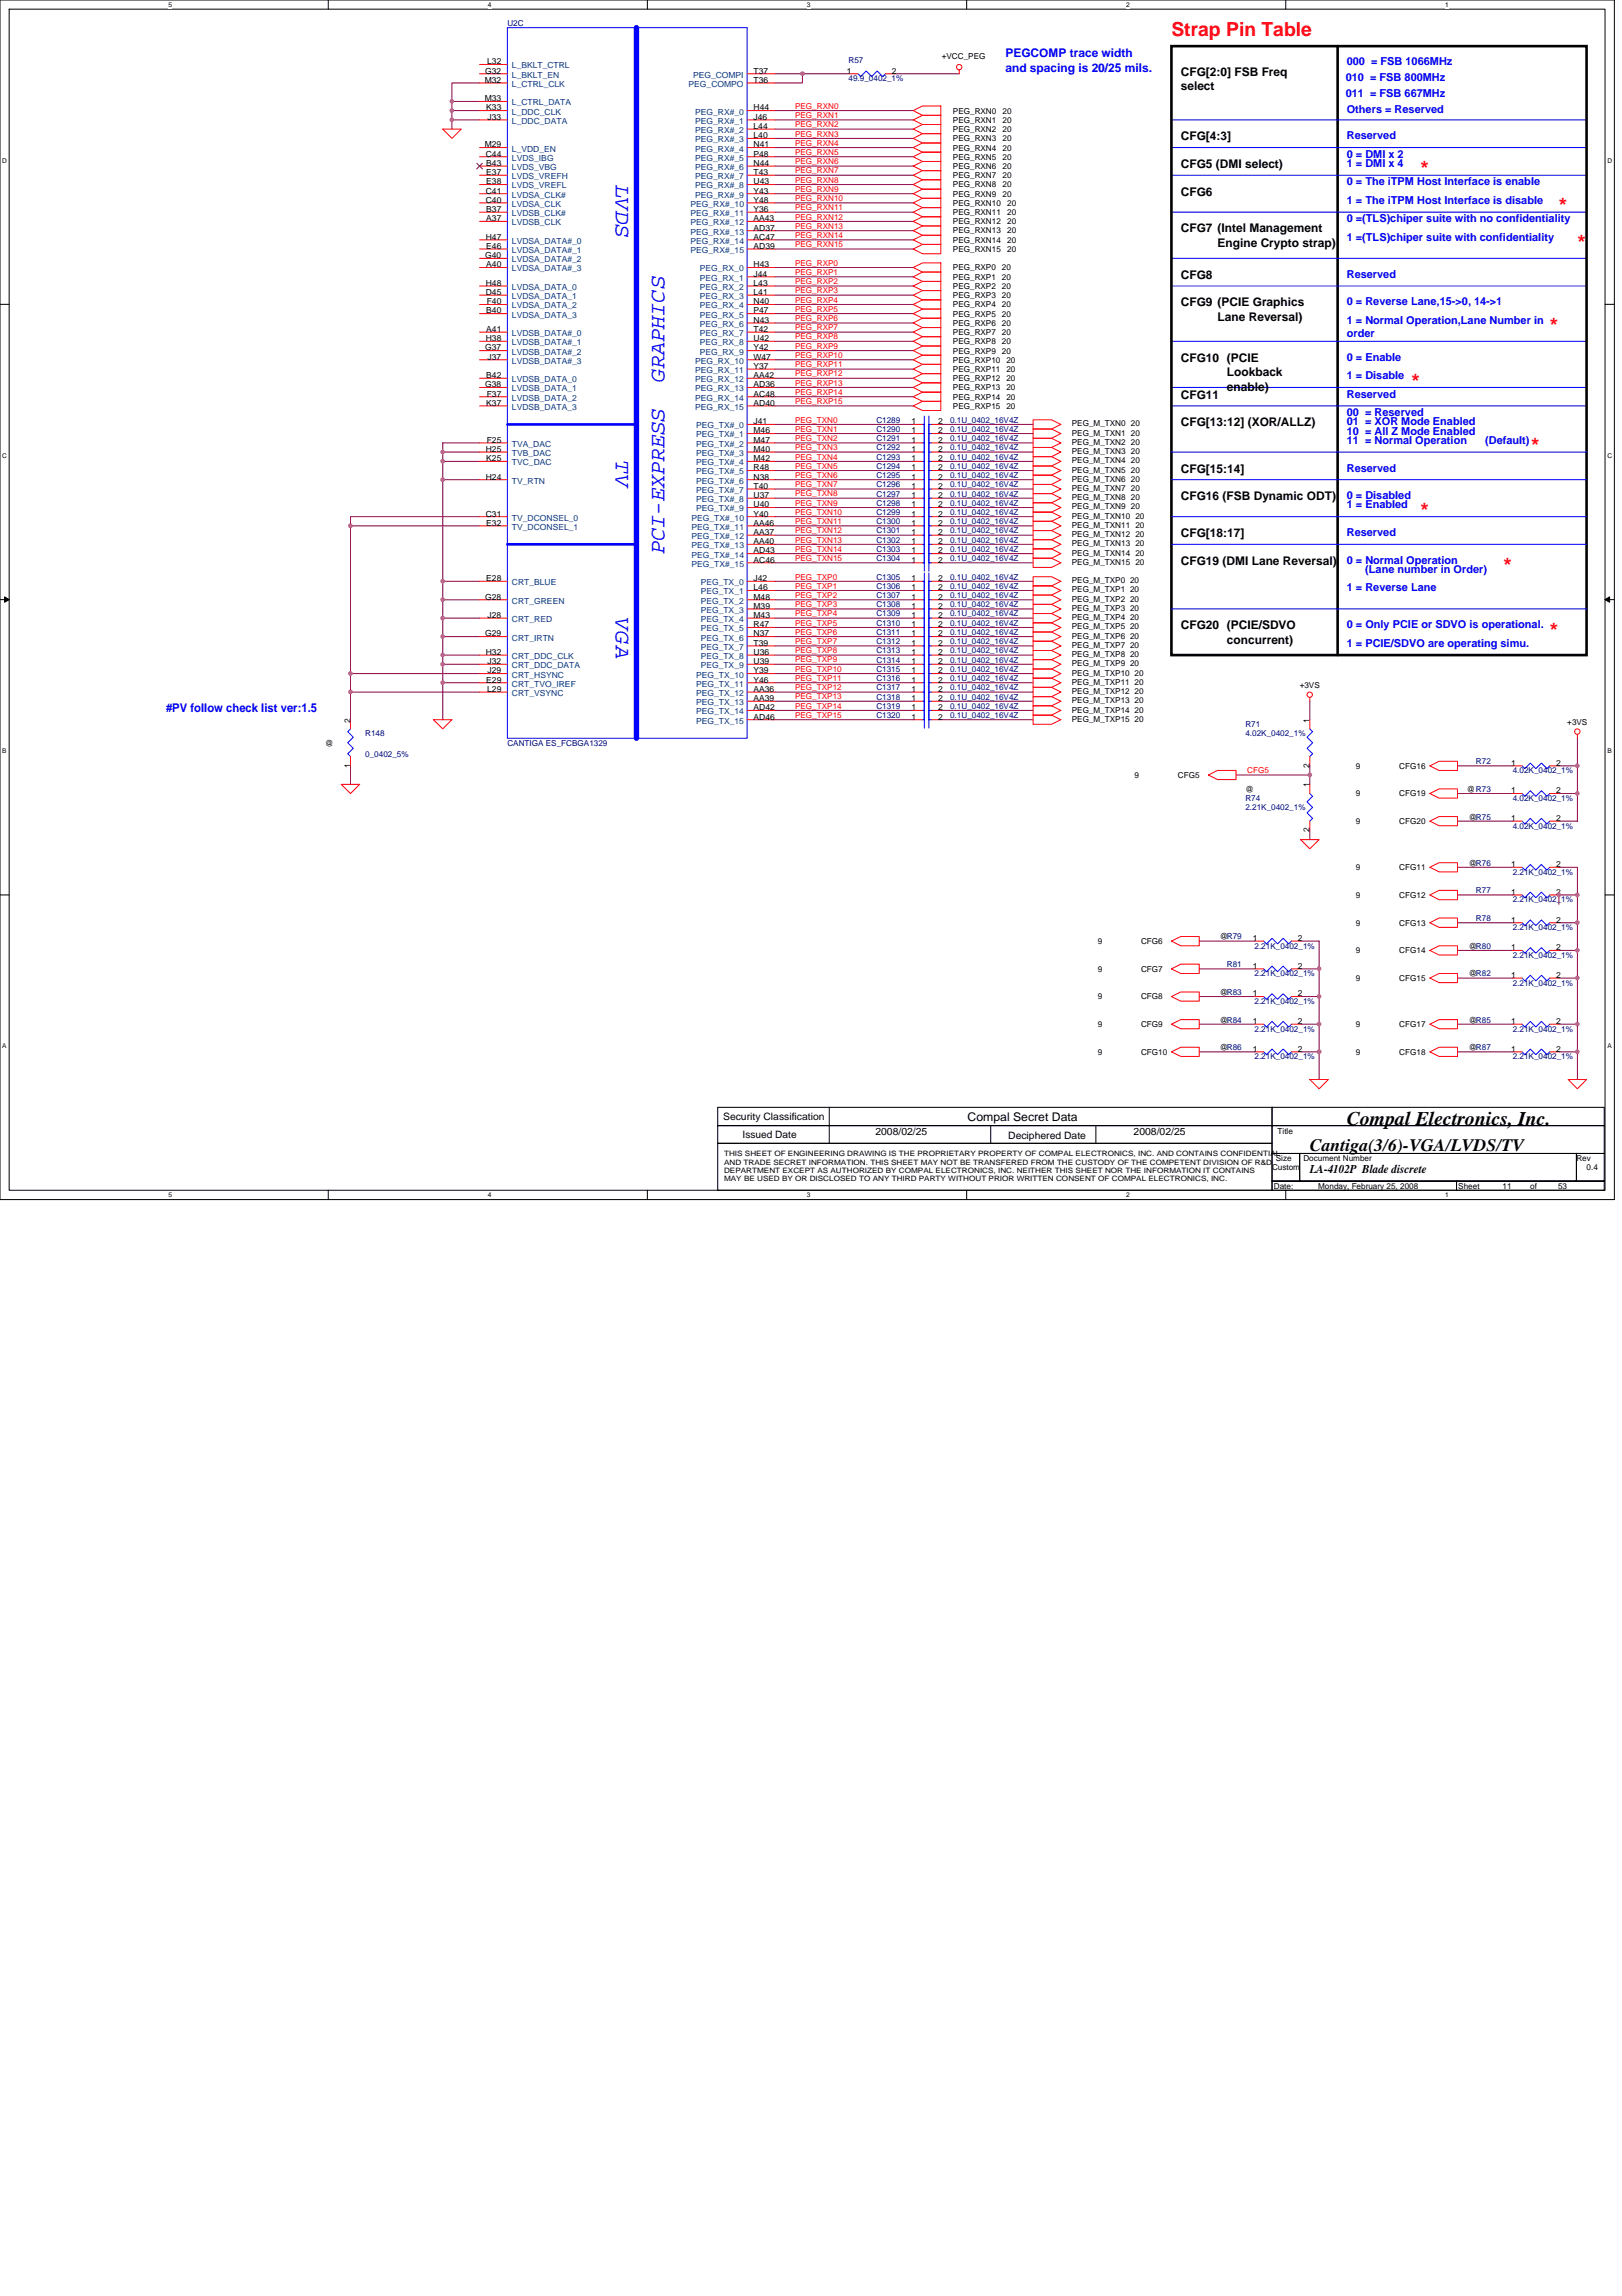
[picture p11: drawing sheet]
<svg xmlns="http://www.w3.org/2000/svg" width="210mm" height="297mm" viewBox="0 0 210 297" stroke-linecap="round" stroke-linejoin="round" font-family="sans-serif">
<defs><g id="words">
<g font-size="2.9" fill="#00f">
<text x="79.7" y="23.9" transform="rotate(90 79.7 23.9)">LVDS</text>
<text x="86" y="49.4" transform="rotate(-90 86 49.4)">GRAPHICS</text>
<text x="79.7" y="59.7" transform="rotate(90 79.7 59.7)">TV</text>
<text x="86" y="71.7" transform="rotate(-90 86 71.7)">PCI-EXPRESS</text>
<text x="79.7" y="80" transform="rotate(90 79.7 80)">VGA</text>
</g>
<g font-size="2.7" fill="#f00">
<text x="183.8" y="22.8">*</text>
<text x="201.7" y="27.6">*</text>
<text x="204.1" y="32.4">*</text>
<text x="200.6" y="43.1">*</text>
<text x="182.6" y="50.3">*</text>
<text x="198.2" y="58.6">*</text>
<text x="183.8" y="67">*</text>
<text x="194.6" y="74.2">*</text>
<text x="200.6" y="82.5">*</text>
</g>
<text font-size="2.5" fill="#f00" x="151.6" y="4.7">Strap Pin Table</text>
<text font-size="2.5" x="174.3" y="145.5">Compal Electronics, Inc.</text>
<text font-size="2.3" x="169.5" y="148.9">Cantiga(3/6)-VGA/LVDS/TV</text>
<g font-size="1.5" fill="#00f">
<text x="130.1" y="7.4">PEGCOMP trace width</text>
<text x="130.1" y="9.3">and spacing is 20/25 mils.</text>
<text x="21.5" y="92.2">#PV follow check list ver:1.5</text>
</g>
<g font-size="1.5">
<text x="152.8" y="9.8">CFG[2:0] FSB Freq</text>
<text x="152.8" y="11.6">select</text>
<text x="152.8" y="18.1">CFG[4:3]</text>
<text x="152.8" y="21.7">CFG5 (DMI select)</text>
<text x="152.8" y="25.3">CFG6</text>
<text x="152.8" y="30.1">CFG7 (Intel Management</text>
<text x="157.6" y="31.9">Engine Crypto strap)</text>
<text x="152.8" y="39.6">CFG9 (PCIE Graphics</text>
<text x="152.8" y="36">CFG8</text>
<text x="157.6" y="41.5">Lane Reversal)</text>
<text x="152.8" y="46.8">CFG10 (PCIE</text>
<text x="152.8" y="51.6">CFG11</text>
<text x="158.8" y="48.7">Lookback</text>
<text x="158.8" y="50.5">enable)</text>
<text x="152.8" y="55.2">CFG[13:12] (XOR/ALLZ)</text>
<text x="152.8" y="61.1">CFG[15:14]</text>
<text x="152.8" y="64.7">CFG16 (FSB Dynamic ODT)</text>
<text x="152.8" y="69.5">CFG[18:17]</text>
<text x="152.8" y="73.1">CFG19 (DMI Lane Reversal)</text>
<text x="152.8" y="81.4">CFG20 (PCIE/SDVO</text>
<text x="158.8" y="83.3">concurrent)</text>
<text x="125.2" y="145">Compal Secret Data</text>
<text x="169.5" y="151.8">LA-4102P Blade discrete</text>
</g>
<g font-size="1.4" fill="#00f">
<text x="174.2" y="10.5">010 = FSB 800MHz</text>
<text x="174.3" y="8.5">000 = FSB 1066MHz</text>
<text x="174.2" y="12.5">011 = FSB 667MHz</text>
<text x="174.3" y="14.6">Others = Reserved</text>
<text x="174.3" y="18">Reserved</text>
<text x="174.3" y="24">0 = The iTPM Host Interface is enable</text>
<text x="174.3" y="20.4">0 = DMI x 2</text>
<text x="174.3" y="21.6">1 = DMI x 4</text>
<text x="174.3" y="26.4">1 = The iTPM Host Interface is disable</text>
<text x="174.3" y="28.8">0 =(TLS)chiper suite with no confidentiality</text>
<text x="174.3" y="35.9">Reserved</text>
<text x="174.3" y="31.2">1 =(TLS)chiper suite with confidentiality</text>
<text x="174.3" y="39.5">0 = Reverse Lane,15-&gt;0, 14-&gt;1</text>
<text x="174.3" y="41.9">1 = Normal Operation,Lane Number in</text>
<text x="174.3" y="46.7">0 = Enable</text>
<text x="174.3" y="43.6">order</text>
<text x="174.3" y="49.1">1 = Disable</text>
<text x="174.3" y="51.4">Reserved</text>
<text x="174.3" y="53.8">00 = Reserved</text>
<text x="174.3" y="57.4">11 = Normal Operation</text>
<text x="174.3" y="56.2">10 = All Z Mode Enabled</text>
<text x="174.3" y="55">01 = XOR Mode Enabled</text>
<text x="192.2" y="57.4">(Default)</text>
<text x="174.3" y="61">Reserved</text>
<text x="174.3" y="65.8">1 = Enabled</text>
<text x="174.3" y="64.6">0 = Disabled</text>
<text x="174.3" y="69.3">Reserved</text>
<text x="174.3" y="76.5">1 = Reverse Lane</text>
<text x="174.3" y="72.9">0 = Normal Operation</text>
<text x="176.7" y="74.1">(Lane number in Order)</text>
<text x="174.3" y="83.7">1 = PCIE/SDVO are operating simu.</text>
<text x="174.3" y="81.3">0 = Only PCIE or SDVO is operational.</text>
</g>
<g font-size="1.3">
<text x="93.6" y="144.9">Security Classification</text>
<text x="96.1" y="147.2">Issued Date</text>
<text x="113.3" y="146.8">2008/02/25</text>
<text x="130.5" y="147.3">Deciphered Date</text>
<text x="146.7" y="146.8">2008/02/25</text>
</g>
<g font-size="1.1" fill="#000080">
<text x="65.7" y="3.3">U2C</text>
<text x="109.8" y="8.1">R57</text>
<text x="109.8" y="10.5">49.9_0402_1%</text>
<text x="113.4" y="59.5">C1293</text>
<text x="113.4" y="58.3">C1292</text>
<text x="113.4" y="54.7">C1289</text>
<text x="113.4" y="57.1">C1291</text>
<text x="113.4" y="55.9">C1290</text>
<text x="123" y="59.5">0.1U_0402_16V4Z</text>
<text x="123" y="58.3">0.1U_0402_16V4Z</text>
<text x="123" y="54.7">0.1U_0402_16V4Z</text>
<text x="123" y="57.1">0.1U_0402_16V4Z</text>
<text x="123" y="55.9">0.1U_0402_16V4Z</text>
<text x="113.4" y="61.8">C1295</text>
<text x="113.4" y="63">C1296</text>
<text x="113.4" y="60.7">C1294</text>
<text x="113.4" y="65.4">C1298</text>
<text x="113.4" y="64.2">C1297</text>
<text x="123" y="61.8">0.1U_0402_16V4Z</text>
<text x="123" y="63">0.1U_0402_16V4Z</text>
<text x="123" y="60.7">0.1U_0402_16V4Z</text>
<text x="123" y="65.4">0.1U_0402_16V4Z</text>
<text x="123" y="64.2">0.1U_0402_16V4Z</text>
<text x="113.4" y="71.4">C1303</text>
<text x="113.4" y="67.8">C1300</text>
<text x="113.4" y="70.2">C1302</text>
<text x="113.4" y="66.6">C1299</text>
<text x="113.4" y="69">C1301</text>
<text x="123" y="71.4">0.1U_0402_16V4Z</text>
<text x="123" y="67.8">0.1U_0402_16V4Z</text>
<text x="123" y="70.2">0.1U_0402_16V4Z</text>
<text x="123" y="66.6">0.1U_0402_16V4Z</text>
<text x="123" y="69">0.1U_0402_16V4Z</text>
<text x="113.4" y="72.6">C1304</text>
<text x="113.4" y="75">C1305</text>
<text x="113.4" y="76.2">C1306</text>
<text x="113.4" y="77.4">C1307</text>
<text x="123" y="72.6">0.1U_0402_16V4Z</text>
<text x="123" y="75">0.1U_0402_16V4Z</text>
<text x="123" y="76.2">0.1U_0402_16V4Z</text>
<text x="123" y="77.4">0.1U_0402_16V4Z</text>
<text x="113.4" y="80.9">C1310</text>
<text x="113.4" y="79.8">C1309</text>
<text x="113.4" y="83.3">C1312</text>
<text x="113.4" y="78.6">C1308</text>
<text x="113.4" y="82.1">C1311</text>
<text x="123" y="80.9">0.1U_0402_16V4Z</text>
<text x="123" y="79.8">0.1U_0402_16V4Z</text>
<text x="123" y="83.3">0.1U_0402_16V4Z</text>
<text x="123" y="78.6">0.1U_0402_16V4Z</text>
<text x="123" y="82.1">0.1U_0402_16V4Z</text>
<text x="113.4" y="86.9">C1315</text>
<text x="113.4" y="84.5">C1313</text>
<text x="113.4" y="85.7">C1314</text>
<text x="113.4" y="88.1">C1316</text>
<text x="113.4" y="89.3">C1317</text>
<text x="123" y="86.9">0.1U_0402_16V4Z</text>
<text x="123" y="84.5">0.1U_0402_16V4Z</text>
<text x="123" y="85.7">0.1U_0402_16V4Z</text>
<text x="123" y="88.1">0.1U_0402_16V4Z</text>
<text x="123" y="89.3">0.1U_0402_16V4Z</text>
<text x="47.3" y="95.3">R148</text>
<text x="113.4" y="92.9">C1320</text>
<text x="113.4" y="91.7">C1319</text>
<text x="113.4" y="90.5">C1318</text>
<text x="123" y="92.9">0.1U_0402_16V4Z</text>
<text x="123" y="91.7">0.1U_0402_16V4Z</text>
<text x="123" y="90.5">0.1U_0402_16V4Z</text>
<text x="161.2" y="94.1">R71</text>
<text x="161.2" y="95.3">4.02K_0402_1%</text>
<text x="47.3" y="97.9">0_0402_5%</text>
<text x="65.7" y="96.5">CANTIGA ES_FCBGA1329</text>
<text x="191" y="98.8">R72</text>
<text x="195.8" y="100.1">4.02K_0402_1%</text>
<text x="161.2" y="103.6">R74</text>
<text x="161.2" y="104.8">2.21K_0402_1%</text>
<text x="195.8" y="103.6">4.02K_0402_1%</text>
<text x="195.8" y="107.2">4.02K_0402_1%</text>
<text x="195.8" y="113.2">2.21K_0402_1%</text>
<text x="191" y="115.6">R77</text>
<text x="191" y="119.1">R78</text>
<text x="195.8" y="116.8">2.21K_0402_1%</text>
<text x="158.8" y="125.1">R81</text>
<text x="162.3" y="122.7">2.21K_0402_1%</text>
<text x="195.8" y="120.4">2.21K_0402_1%</text>
<text x="195.8" y="123.9">2.21K_0402_1%</text>
<text x="162.3" y="126.3">2.21K_0402_1%</text>
<text x="162.3" y="129.9">2.21K_0402_1%</text>
<text x="195.8" y="127.5">2.21K_0402_1%</text>
<text x="162.3" y="133.5">2.21K_0402_1%</text>
<text x="162.3" y="137.1">2.21K_0402_1%</text>
<text x="195.8" y="133.5">2.21K_0402_1%</text>
<text x="195.8" y="137.1">2.21K_0402_1%</text>
</g>
<g font-size="1.1">
<text x="62.7" y="10.7">M32</text>
<text x="62.8" y="9.5">G32</text>
<text x="63.1" y="8.3">L32</text>
<text x="97.5" y="10.7">T36</text>
<text x="97.5" y="9.5">T37</text>
<text x="109.6" y="9.5">1</text>
<text x="115.4" y="9.5">2</text>
<text x="121.9" y="7.6">+VCC_PEG</text>
<text x="62.7" y="13.1">M33</text>
<text x="62.9" y="14.3">K33</text>
<text x="63.1" y="15.5">J33</text>
<text x="97.5" y="14.3">H44</text>
<text x="97.5" y="15.5">J46</text>
<text x="97.5" y="16.7">L44</text>
<text x="97.5" y="17.9">L40</text>
<text x="123.3" y="17.1">PEG_RXN2</text>
<text x="123.3" y="15.9">PEG_RXN1</text>
<text x="123.3" y="14.7">PEG_RXN0</text>
<text x="129.8" y="17.1">20</text>
<text x="129.8" y="15.9">20</text>
<text x="129.8" y="14.7">20</text>
<text x="62.7" y="19.1">M29</text>
<text x="62.9" y="20.3">C44</text>
<text x="62.9" y="21.5">B43</text>
<text x="62.9" y="22.6">E37</text>
<text x="62.9" y="23.9">E38</text>
<text x="97.5" y="19.1">N41</text>
<text x="97.5" y="20.3">P48</text>
<text x="97.5" y="21.5">N44</text>
<text x="97.5" y="22.6">T43</text>
<text x="97.5" y="23.9">U43</text>
<text x="123.3" y="18.3">PEG_RXN3</text>
<text x="123.3" y="20.7">PEG_RXN5</text>
<text x="123.3" y="23.1">PEG_RXN7</text>
<text x="123.3" y="21.9">PEG_RXN6</text>
<text x="123.3" y="19.5">PEG_RXN4</text>
<text x="129.8" y="18.3">20</text>
<text x="129.8" y="20.7">20</text>
<text x="129.8" y="23.1">20</text>
<text x="129.8" y="21.9">20</text>
<text x="129.8" y="19.5">20</text>
<text x="62.9" y="25">C41</text>
<text x="62.9" y="26.2">C40</text>
<text x="62.9" y="27.4">B37</text>
<text x="62.9" y="28.6">A37</text>
<text x="97.5" y="26.2">Y48</text>
<text x="97.5" y="27.4">Y36</text>
<text x="97.5" y="28.6">AA43</text>
<text x="97.5" y="29.8">AD37</text>
<text x="97.5" y="25">Y43</text>
<text x="123.3" y="29">PEG_RXN12</text>
<text x="123.3" y="25.4">PEG_RXN9</text>
<text x="123.3" y="27.8">PEG_RXN11</text>
<text x="123.3" y="26.6">PEG_RXN10</text>
<text x="123.3" y="24.2">PEG_RXN8</text>
<text x="129.8" y="25.4">20</text>
<text x="129.8" y="24.2">20</text>
<text x="130.3" y="29">20</text>
<text x="130.3" y="27.8">20</text>
<text x="130.3" y="26.6">20</text>
<text x="62.8" y="33.4">G40</text>
<text x="62.9" y="31">H47</text>
<text x="62.9" y="32.2">E46</text>
<text x="62.9" y="34.6">A40</text>
<text x="97.5" y="31">AC47</text>
<text x="97.5" y="32.2">AD39</text>
<text x="97.5" y="34.6">H43</text>
<text x="97.5" y="35.8">J44</text>
<text x="123.3" y="30.2">PEG_RXN13</text>
<text x="123.3" y="32.6">PEG_RXN15</text>
<text x="123.3" y="31.4">PEG_RXN14</text>
<text x="123.3" y="35">PEG_RXP0</text>
<text x="129.6" y="35">20</text>
<text x="130.3" y="30.2">20</text>
<text x="130.3" y="32.6">20</text>
<text x="130.3" y="31.4">20</text>
<text x="62.9" y="38.2">D45</text>
<text x="62.9" y="37">H48</text>
<text x="62.9" y="40.6">B40</text>
<text x="63" y="39.4">F40</text>
<text x="97.5" y="37">L43</text>
<text x="97.5" y="38.2">L41</text>
<text x="97.5" y="39.4">N40</text>
<text x="97.5" y="40.6">P47</text>
<text x="97.5" y="41.8">N43</text>
<text x="123.3" y="41">PEG_RXP5</text>
<text x="123.3" y="39.8">PEG_RXP4</text>
<text x="123.3" y="38.6">PEG_RXP3</text>
<text x="123.3" y="37.4">PEG_RXP2</text>
<text x="123.3" y="36.2">PEG_RXP1</text>
<text x="129.6" y="41">20</text>
<text x="129.6" y="39.8">20</text>
<text x="129.6" y="38.6">20</text>
<text x="129.6" y="37.4">20</text>
<text x="129.6" y="36.2">20</text>
<text x="62.8" y="45.3">G37</text>
<text x="62.9" y="44.1">H38</text>
<text x="62.9" y="42.9">A41</text>
<text x="63.1" y="46.5">J37</text>
<text x="97.5" y="42.9">T42</text>
<text x="97.5" y="44.1">U42</text>
<text x="97.5" y="45.3">Y42</text>
<text x="97.5" y="46.5">W47</text>
<text x="97.5" y="47.7">Y37</text>
<text x="123.3" y="43.3">PEG_RXP7</text>
<text x="123.3" y="42.1">PEG_RXP6</text>
<text x="123.3" y="44.5">PEG_RXP8</text>
<text x="123.3" y="45.7">PEG_RXP9</text>
<text x="123.3" y="46.9">PEG_RXP10</text>
<text x="129.6" y="43.3">20</text>
<text x="129.6" y="42.1">20</text>
<text x="129.6" y="44.5">20</text>
<text x="129.6" y="45.7">20</text>
<text x="130.2" y="46.9">20</text>
<text x="62.8" y="50.1">G38</text>
<text x="62.9" y="48.9">B42</text>
<text x="62.9" y="52.5">K37</text>
<text x="63" y="51.3">F37</text>
<text x="97.5" y="48.9">AA42</text>
<text x="97.5" y="50.1">AD36</text>
<text x="97.5" y="51.3">AC48</text>
<text x="97.5" y="52.5">AD40</text>
<text x="123.3" y="49.3">PEG_RXP12</text>
<text x="123.3" y="50.5">PEG_RXP13</text>
<text x="123.3" y="52.9">PEG_RXP15</text>
<text x="123.3" y="51.7">PEG_RXP14</text>
<text x="123.3" y="48.1">PEG_RXP11</text>
<text x="130.2" y="49.3">20</text>
<text x="130.2" y="50.5">20</text>
<text x="130.2" y="52.9">20</text>
<text x="130.2" y="51.7">20</text>
<text x="130.2" y="48.1">20</text>
<text x="62.9" y="58.5">H25</text>
<text x="62.9" y="59.7">K25</text>
<text x="63" y="57.3">F25</text>
<text x="97.5" y="54.9">J41</text>
<text x="97.5" y="58.5">M40</text>
<text x="97.5" y="59.7">M42</text>
<text x="97.5" y="56.1">M46</text>
<text x="97.5" y="57.3">M47</text>
<text x="118" y="59.7">1</text>
<text x="118" y="58.5">1</text>
<text x="118" y="54.9">1</text>
<text x="118" y="57.3">1</text>
<text x="118" y="56.1">1</text>
<text x="121.4" y="59.7">2</text>
<text x="121.4" y="58.5">2</text>
<text x="121.4" y="54.9">2</text>
<text x="121.4" y="57.3">2</text>
<text x="121.4" y="56.1">2</text>
<text x="138.7" y="58.7">PEG_M_TXN3 20</text>
<text x="138.7" y="57.6">PEG_M_TXN2 20</text>
<text x="138.7" y="56.4">PEG_M_TXN1 20</text>
<text x="138.7" y="55.2">PEG_M_TXN0 20</text>
<text x="138.7" y="59.9">PEG_M_TXN4 20</text>
<text x="62.9" y="62">H24</text>
<text x="97.5" y="60.9">R48</text>
<text x="97.5" y="62">N38</text>
<text x="97.5" y="63.2">T40</text>
<text x="97.5" y="64.4">U37</text>
<text x="97.5" y="65.6">U40</text>
<text x="118" y="62">1</text>
<text x="118" y="63.2">1</text>
<text x="118" y="60.9">1</text>
<text x="118" y="65.6">1</text>
<text x="118" y="64.4">1</text>
<text x="121.4" y="62">2</text>
<text x="121.4" y="63.2">2</text>
<text x="121.4" y="60.9">2</text>
<text x="121.4" y="65.6">2</text>
<text x="121.4" y="64.4">2</text>
<text x="138.7" y="63.5">PEG_M_TXN7 20</text>
<text x="138.7" y="62.3">PEG_M_TXN6 20</text>
<text x="138.7" y="61.1">PEG_M_TXN5 20</text>
<text x="138.7" y="65.9">PEG_M_TXN9 20</text>
<text x="138.7" y="64.7">PEG_M_TXN8 20</text>
<text x="62.9" y="66.8">C31</text>
<text x="62.9" y="68">E32</text>
<text x="97.5" y="66.8">Y40</text>
<text x="97.5" y="68">AA46</text>
<text x="97.5" y="69.2">AA37</text>
<text x="97.5" y="70.4">AA40</text>
<text x="97.5" y="71.6">AD43</text>
<text x="118" y="71.6">1</text>
<text x="118" y="68">1</text>
<text x="118" y="70.4">1</text>
<text x="118" y="66.8">1</text>
<text x="118" y="69.2">1</text>
<text x="121.4" y="71.6">2</text>
<text x="121.4" y="68">2</text>
<text x="121.4" y="70.4">2</text>
<text x="121.4" y="66.8">2</text>
<text x="121.4" y="69.2">2</text>
<text x="138.7" y="67.1">PEG_M_TXN10 20</text>
<text x="138.7" y="71.9">PEG_M_TXN14 20</text>
<text x="138.7" y="70.7">PEG_M_TXN13 20</text>
<text x="138.7" y="69.5">PEG_M_TXN12 20</text>
<text x="138.7" y="68.3">PEG_M_TXN11 20</text>
<text x="62.8" y="77.6">G28</text>
<text x="62.9" y="75.2">E28</text>
<text x="97.5" y="75.2">J42</text>
<text x="97.5" y="76.4">L46</text>
<text x="97.5" y="77.6">M48</text>
<text x="97.5" y="72.8">AC46</text>
<text x="118" y="72.8">1</text>
<text x="118" y="75.2">1</text>
<text x="118" y="76.4">1</text>
<text x="118" y="77.6">1</text>
<text x="121.4" y="72.8">2</text>
<text x="121.4" y="75.2">2</text>
<text x="121.4" y="76.4">2</text>
<text x="121.4" y="77.6">2</text>
<text x="138.7" y="77.9">PEG_M_TXP2 20</text>
<text x="138.7" y="76.6">PEG_M_TXP1 20</text>
<text x="138.7" y="75.5">PEG_M_TXP0 20</text>
<text x="138.7" y="73.1">PEG_M_TXN15 20</text>
<text x="62.8" y="82.3">G29</text>
<text x="63.1" y="79.9">J28</text>
<text x="97.5" y="78.8">M39</text>
<text x="97.5" y="79.9">M43</text>
<text x="97.5" y="81.2">R47</text>
<text x="97.5" y="82.3">N37</text>
<text x="97.5" y="83.5">T39</text>
<text x="118" y="81.2">1</text>
<text x="118" y="79.9">1</text>
<text x="118" y="83.5">1</text>
<text x="118" y="78.8">1</text>
<text x="118" y="82.3">1</text>
<text x="121.4" y="81.2">2</text>
<text x="121.4" y="79.9">2</text>
<text x="121.4" y="83.5">2</text>
<text x="121.4" y="78.8">2</text>
<text x="121.4" y="82.3">2</text>
<text x="138.7" y="79">PEG_M_TXP3 20</text>
<text x="138.7" y="82.6">PEG_M_TXP6 20</text>
<text x="138.7" y="81.4">PEG_M_TXP5 20</text>
<text x="138.7" y="80.2">PEG_M_TXP4 20</text>
<text x="138.7" y="83.8">PEG_M_TXP7 20</text>
<text x="62.9" y="84.7">H32</text>
<text x="62.9" y="88.3">E29</text>
<text x="63.1" y="89.5">L29</text>
<text x="63.1" y="85.9">J32</text>
<text x="63.1" y="87.1">J29</text>
<text x="97.5" y="84.7">U36</text>
<text x="97.5" y="85.9">U39</text>
<text x="97.5" y="87.1">Y39</text>
<text x="97.5" y="88.3">Y46</text>
<text x="97.5" y="89.5">AA36</text>
<text x="118" y="87.1">1</text>
<text x="118" y="84.7">1</text>
<text x="118" y="85.9">1</text>
<text x="118" y="88.3">1</text>
<text x="118" y="89.5">1</text>
<text x="121.4" y="87.1">2</text>
<text x="121.4" y="84.7">2</text>
<text x="121.4" y="85.9">2</text>
<text x="121.4" y="88.3">2</text>
<text x="121.4" y="89.5">2</text>
<text x="138.7" y="87.4">PEG_M_TXP10 20</text>
<text x="138.7" y="86.2">PEG_M_TXP9 20</text>
<text x="138.7" y="85">PEG_M_TXP8 20</text>
<text x="138.7" y="89.8">PEG_M_TXP12 20</text>
<text x="138.7" y="88.6">PEG_M_TXP11 20</text>
<text x="168.2" y="89.1">+3VS</text>
<text x="45.3" y="93.5" transform="rotate(-90 45.3 93.5)">2</text>
<text x="97.5" y="90.7">AA39</text>
<text x="97.5" y="91.9">AD42</text>
<text x="97.5" y="93.1">AD46</text>
<text x="118" y="93.1">1</text>
<text x="118" y="91.9">1</text>
<text x="118" y="90.7">1</text>
<text x="121.4" y="93.1">2</text>
<text x="121.4" y="91.9">2</text>
<text x="121.4" y="90.7">2</text>
<text x="138.7" y="91">PEG_M_TXP13 20</text>
<text x="138.7" y="93.4">PEG_M_TXP15 20</text>
<text x="138.7" y="92.2">PEG_M_TXP14 20</text>
<text x="169.5" y="93.5" transform="rotate(-90 169.5 93.5)">1</text>
<text x="202.8" y="93.9">+3VS</text>
<text x="42.1" y="96.5">@</text>
<text x="45.3" y="99.3" transform="rotate(-90 45.3 99.3)">1</text>
<text x="146.8" y="100.6">9</text>
<text x="152.4" y="100.6">CFG5</text>
<text x="169.5" y="101.8" transform="rotate(-90 169.5 101.8)">1</text>
<text x="169.5" y="99.3" transform="rotate(-90 169.5 99.3)">2</text>
<text x="175.5" y="99.5">9</text>
<text x="181.1" y="99.5">CFG16</text>
<text x="195.6" y="99.1">1</text>
<text x="201.4" y="99.1">2</text>
<text x="161.2" y="102.4">@</text>
<text x="169.5" y="107.7" transform="rotate(-90 169.5 107.7)">2</text>
<text x="175.5" y="103">9</text>
<text x="175.5" y="106.6">9</text>
<text x="181.1" y="103">CFG19</text>
<text x="181.1" y="106.6">CFG20</text>
<text x="189.8" y="102.4">@R73</text>
<text x="190.1" y="106">@R75</text>
<text x="195.6" y="102.6">1</text>
<text x="195.6" y="106.2">1</text>
<text x="201.4" y="102.6">2</text>
<text x="201.4" y="106.2">2</text>
<text x="175.5" y="112.6">9</text>
<text x="181.1" y="112.6">CFG11</text>
<text x="190.1" y="112">@R76</text>
<text x="195.6" y="112.2">1</text>
<text x="201.4" y="112.2">2</text>
<text x="175.5" y="116.2">9</text>
<text x="175.5" y="119.7">9</text>
<text x="181.1" y="116.2">CFG12</text>
<text x="181.1" y="119.7">CFG13</text>
<text x="195.6" y="115.8">1</text>
<text x="195.6" y="119.4">1</text>
<text x="201.4" y="115.8">2</text>
<text x="201.4" y="119.4">2</text>
<text x="142" y="122.1">9</text>
<text x="142" y="125.7">9</text>
<text x="147.7" y="122.1">CFG6</text>
<text x="147.7" y="125.7">CFG7</text>
<text x="157.9" y="121.5">@R79</text>
<text x="162.1" y="125.3">1</text>
<text x="162.1" y="121.7">1</text>
<text x="168" y="125.3">2</text>
<text x="168" y="121.7">2</text>
<text x="175.5" y="123.3">9</text>
<text x="181.1" y="123.3">CFG14</text>
<text x="190.1" y="122.7">@R80</text>
<text x="195.6" y="122.9">1</text>
<text x="201.4" y="122.9">2</text>
<text x="142" y="129.3">9</text>
<text x="147.7" y="129.3">CFG8</text>
<text x="157.9" y="128.7">@R83</text>
<text x="162.1" y="128.9">1</text>
<text x="168" y="128.9">2</text>
<text x="175.5" y="126.9">9</text>
<text x="181.1" y="126.9">CFG15</text>
<text x="190.1" y="126.3">@R82</text>
<text x="195.6" y="126.5">1</text>
<text x="201.4" y="126.5">2</text>
<text x="142" y="132.9">9</text>
<text x="142" y="136.5">9</text>
<text x="147.7" y="132.9">CFG9</text>
<text x="147.7" y="136.5">CFG10</text>
<text x="157.9" y="132.3">@R84</text>
<text x="157.9" y="135.9">@R86</text>
<text x="162.1" y="132.5">1</text>
<text x="162.1" y="136.1">1</text>
<text x="168" y="132.5">2</text>
<text x="168" y="136.1">2</text>
<text x="175.5" y="132.9">9</text>
<text x="175.5" y="136.5">9</text>
<text x="181.1" y="132.9">CFG17</text>
<text x="181.1" y="136.5">CFG18</text>
<text x="190.1" y="132.3">@R85</text>
<text x="190.1" y="135.9">@R87</text>
<text x="195.6" y="132.5">1</text>
<text x="195.6" y="136.1">1</text>
<text x="201.4" y="132.5">2</text>
<text x="201.4" y="136.1">2</text>
<text x="165.3" y="146.7">Title</text>
<text x="164.6" y="151.4">Custom</text>
<text x="164.8" y="153.8">Date:</text>
<text x="165.1" y="150.2">Size</text>
<text x="168.7" y="150.2">Document Number</text>
<text x="170.6" y="153.8">Monday, February 25, 2008</text>
<text x="188.7" y="153.8">Sheet</text>
<text x="194.5" y="153.8">11</text>
<text x="198" y="153.8">of</text>
<text x="201.6" y="153.8">53</text>
<text x="204" y="150.2">Rev</text>
<text x="205.3" y="151.4">0.4</text>
</g>
<g font-size="1.1" fill="#004080">
<text x="66.3" y="11.2">L_CTRL_CLK</text>
<text x="66.3" y="10.1">L_BKLT_EN</text>
<text x="66.3" y="8.8">L_BKLT_CTRL</text>
<text x="89.1" y="11.2">PEG_COMPO</text>
<text x="89.7" y="10.1">PEG_COMPI</text>
<text x="66.3" y="13.6">L_CTRL_DATA</text>
<text x="66.3" y="14.8">L_DDC_CLK</text>
<text x="66.3" y="16">L_DDC_DATA</text>
<text x="90" y="14.8">PEG_RX#_0</text>
<text x="90" y="16">PEG_RX#_1</text>
<text x="90" y="17.2">PEG_RX#_2</text>
<text x="66.3" y="19.6">L_VDD_EN</text>
<text x="66.3" y="20.8">LVDS_IBG</text>
<text x="66.3" y="22">LVDS_VBG</text>
<text x="66.3" y="23.2">LVDS_VREFH</text>
<text x="90" y="18.4">PEG_RX#_3</text>
<text x="90" y="19.6">PEG_RX#_4</text>
<text x="90" y="20.8">PEG_RX#_5</text>
<text x="90" y="22">PEG_RX#_6</text>
<text x="90" y="23.2">PEG_RX#_7</text>
<text x="66.3" y="24.4">LVDS_VREFL</text>
<text x="66.3" y="25.6">LVDSA_CLK#</text>
<text x="66.3" y="26.8">LVDSA_CLK</text>
<text x="66.3" y="28">LVDSB_CLK#</text>
<text x="66.3" y="29.1">LVDSB_CLK</text>
<text x="89.4" y="26.8">PEG_RX#_10</text>
<text x="89.4" y="28">PEG_RX#_11</text>
<text x="89.4" y="29.1">PEG_RX#_12</text>
<text x="90" y="24.4">PEG_RX#_8</text>
<text x="90" y="25.6">PEG_RX#_9</text>
<text x="66.3" y="31.5">LVDSA_DATA#_0</text>
<text x="66.3" y="32.7">LVDSA_DATA#_1</text>
<text x="66.3" y="33.9">LVDSA_DATA#_2</text>
<text x="66.3" y="35.1">LVDSA_DATA#_3</text>
<text x="89.4" y="30.4">PEG_RX#_13</text>
<text x="89.4" y="31.5">PEG_RX#_14</text>
<text x="89.4" y="32.7">PEG_RX#_15</text>
<text x="90.6" y="35.1">PEG_RX_0</text>
<text x="66.3" y="38.7">LVDSA_DATA_1</text>
<text x="66.3" y="39.9">LVDSA_DATA_2</text>
<text x="66.3" y="37.5">LVDSA_DATA_0</text>
<text x="66.3" y="41.1">LVDSA_DATA_3</text>
<text x="90.6" y="36.3">PEG_RX_1</text>
<text x="90.6" y="37.5">PEG_RX_2</text>
<text x="90.6" y="38.7">PEG_RX_3</text>
<text x="90.6" y="39.9">PEG_RX_4</text>
<text x="90.6" y="41.1">PEG_RX_5</text>
<text x="66.3" y="43.5">LVDSB_DATA#_0</text>
<text x="66.3" y="44.7">LVDSB_DATA#_1</text>
<text x="66.3" y="45.9">LVDSB_DATA#_2</text>
<text x="66.3" y="47.1">LVDSB_DATA#_3</text>
<text x="90" y="47.1">PEG_RX_10</text>
<text x="90.6" y="42.3">PEG_RX_6</text>
<text x="90.6" y="43.5">PEG_RX_7</text>
<text x="90.6" y="44.7">PEG_RX_8</text>
<text x="90.6" y="45.9">PEG_RX_9</text>
<text x="66.3" y="50.6">LVDSB_DATA_1</text>
<text x="66.3" y="51.8">LVDSB_DATA_2</text>
<text x="66.3" y="49.4">LVDSB_DATA_0</text>
<text x="66.3" y="53">LVDSB_DATA_3</text>
<text x="90" y="48.3">PEG_RX_11</text>
<text x="90" y="49.4">PEG_RX_12</text>
<text x="90" y="50.6">PEG_RX_13</text>
<text x="90" y="51.8">PEG_RX_14</text>
<text x="90" y="53">PEG_RX_15</text>
<text x="66.3" y="57.8">TVA_DAC</text>
<text x="66.3" y="59">TVB_DAC</text>
<text x="90.1" y="55.4">PEG_TX#_0</text>
<text x="90.1" y="59">PEG_TX#_3</text>
<text x="90.1" y="56.6">PEG_TX#_1</text>
<text x="90.1" y="57.8">PEG_TX#_2</text>
<text x="66.3" y="60.2">TVC_DAC</text>
<text x="66.3" y="62.6">TV_RTN</text>
<text x="90.1" y="60.2">PEG_TX#_4</text>
<text x="90.1" y="61.4">PEG_TX#_5</text>
<text x="90.1" y="62.6">PEG_TX#_6</text>
<text x="90.1" y="63.8">PEG_TX#_7</text>
<text x="90.1" y="65">PEG_TX#_8</text>
<text x="66.3" y="67.4">TV_DCONSEL_0</text>
<text x="66.3" y="68.5">TV_DCONSEL_1</text>
<text x="89.5" y="67.4">PEG_TX#_10</text>
<text x="89.5" y="68.5">PEG_TX#_11</text>
<text x="89.5" y="69.7">PEG_TX#_12</text>
<text x="89.5" y="70.9">PEG_TX#_13</text>
<text x="90.1" y="66.2">PEG_TX#_9</text>
<text x="66.3" y="75.7">CRT_BLUE</text>
<text x="89.5" y="72.1">PEG_TX#_14</text>
<text x="89.5" y="73.3">PEG_TX#_15</text>
<text x="90.7" y="75.7">PEG_TX_0</text>
<text x="90.7" y="76.9">PEG_TX_1</text>
<text x="66.3" y="78.1">CRT_GREEN</text>
<text x="66.3" y="80.5">CRT_RED</text>
<text x="66.3" y="82.9">CRT_IRTN</text>
<text x="90.7" y="78.1">PEG_TX_2</text>
<text x="90.7" y="79.3">PEG_TX_3</text>
<text x="90.7" y="80.5">PEG_TX_4</text>
<text x="90.7" y="81.7">PEG_TX_5</text>
<text x="90.7" y="82.9">PEG_TX_6</text>
<text x="66.3" y="85.3">CRT_DDC_CLK</text>
<text x="66.3" y="86.4">CRT_DDC_DATA</text>
<text x="66.3" y="87.7">CRT_HSYNC</text>
<text x="66.3" y="88.8">CRT_TVO_IREF</text>
<text x="90.1" y="87.7">PEG_TX_10</text>
<text x="90.1" y="88.8">PEG_TX_11</text>
<text x="90.7" y="84.1">PEG_TX_7</text>
<text x="90.7" y="85.3">PEG_TX_8</text>
<text x="90.7" y="86.4">PEG_TX_9</text>
<text x="66.3" y="90">CRT_VSYNC</text>
<text x="90.1" y="90">PEG_TX_12</text>
<text x="90.1" y="91.2">PEG_TX_13</text>
<text x="90.1" y="92.4">PEG_TX_14</text>
<text x="90.1" y="93.6">PEG_TX_15</text>
</g>
<g font-size="1.1" fill="#f00">
<text x="102.9" y="14.1">PEG_RXN0</text>
<text x="102.9" y="17.7">PEG_RXN3</text>
<text x="102.9" y="16.5">PEG_RXN2</text>
<text x="102.9" y="15.3">PEG_RXN1</text>
<text x="102.9" y="18.9">PEG_RXN4</text>
<text x="102.9" y="22.4">PEG_RXN7</text>
<text x="102.9" y="21.3">PEG_RXN6</text>
<text x="102.9" y="20">PEG_RXN5</text>
<text x="102.9" y="23.6">PEG_RXN8</text>
<text x="102.9" y="28.4">PEG_RXN12</text>
<text x="102.9" y="26">PEG_RXN10</text>
<text x="102.9" y="29.6">PEG_RXN13</text>
<text x="102.9" y="24.8">PEG_RXN9</text>
<text x="102.9" y="27.2">PEG_RXN11</text>
<text x="102.9" y="34.4">PEG_RXP0</text>
<text x="102.9" y="35.6">PEG_RXP1</text>
<text x="102.9" y="32">PEG_RXN15</text>
<text x="102.9" y="30.8">PEG_RXN14</text>
<text x="102.9" y="39.2">PEG_RXP4</text>
<text x="102.9" y="41.6">PEG_RXP6</text>
<text x="102.9" y="40.3">PEG_RXP5</text>
<text x="102.9" y="38">PEG_RXP3</text>
<text x="102.9" y="36.8">PEG_RXP2</text>
<text x="102.9" y="42.7">PEG_RXP7</text>
<text x="102.9" y="46.3">PEG_RXP10</text>
<text x="102.9" y="43.9">PEG_RXP8</text>
<text x="102.9" y="45.1">PEG_RXP9</text>
<text x="102.9" y="47.5">PEG_RXP11</text>
<text x="102.9" y="51.1">PEG_RXP14</text>
<text x="102.9" y="48.7">PEG_RXP12</text>
<text x="102.9" y="49.9">PEG_RXP13</text>
<text x="102.9" y="52.3">PEG_RXP15</text>
<text x="102.9" y="59.5">PEG_TXN4</text>
<text x="102.9" y="54.7">PEG_TXN0</text>
<text x="102.9" y="55.9">PEG_TXN1</text>
<text x="102.9" y="58.3">PEG_TXN3</text>
<text x="102.9" y="57.1">PEG_TXN2</text>
<text x="102.9" y="60.6">PEG_TXN5</text>
<text x="102.9" y="63">PEG_TXN7</text>
<text x="102.9" y="65.4">PEG_TXN9</text>
<text x="102.9" y="61.8">PEG_TXN6</text>
<text x="102.9" y="64.2">PEG_TXN8</text>
<text x="102.9" y="70.2">PEG_TXN13</text>
<text x="102.9" y="71.4">PEG_TXN14</text>
<text x="102.9" y="69">PEG_TXN12</text>
<text x="102.9" y="66.6">PEG_TXN10</text>
<text x="102.9" y="67.8">PEG_TXN11</text>
<text x="102.9" y="72.6">PEG_TXN15</text>
<text x="102.9" y="76.2">PEG_TXP1</text>
<text x="102.9" y="75">PEG_TXP0</text>
<text x="102.9" y="77.4">PEG_TXP2</text>
<text x="102.9" y="83.3">PEG_TXP7</text>
<text x="102.9" y="80.9">PEG_TXP5</text>
<text x="102.9" y="82.1">PEG_TXP6</text>
<text x="102.9" y="79.7">PEG_TXP4</text>
<text x="102.9" y="78.5">PEG_TXP3</text>
<text x="102.9" y="89.3">PEG_TXP12</text>
<text x="102.9" y="88.1">PEG_TXP11</text>
<text x="102.9" y="85.7">PEG_TXP9</text>
<text x="102.9" y="84.5">PEG_TXP8</text>
<text x="102.9" y="86.9">PEG_TXP10</text>
<text x="102.9" y="90.5">PEG_TXP13</text>
<text x="102.9" y="91.7">PEG_TXP14</text>
<text x="102.9" y="92.9">PEG_TXP15</text>
<text x="161.4" y="100">CFG5</text>
</g>
<g font-size="1">
<text x="93.7" y="149.6">THIS SHEET OF ENGINEERING DRAWING IS THE PROPRIETARY PROPERTY OF COMPAL ELECTRONICS, INC. AND CONTAINS CONFIDENTIAL</text>
<text x="93.7" y="150.7">AND TRADE SECRET INFORMATION. THIS SHEET MAY NOT BE TRANSFERED FROM THE CUSTODY OF THE COMPETENT DIVISION OF R&amp;D</text>
<text x="93.7" y="151.7">DEPARTMENT EXCEPT AS AUTHORIZED BY COMPAL ELECTRONICS, INC. NEITHER THIS SHEET NOR THE INFORMATION IT CONTAINS</text>
<text x="93.7" y="152.8">MAY BE USED BY OR DISCLOSED TO ANY THIRD PARTY WITHOUT PRIOR WRITTEN CONSENT OF COMPAL ELECTRONICS, INC.</text>
</g>
<g font-size=".9">
<text x="21.8" y=".9">5</text>
<text x="63.1" y=".9">4</text>
<text x="104.4" y=".9">3</text>
<text x="145.7" y=".9">2</text>
<text x="187" y=".9">1</text>
<text x=".3" y="21">D</text>
<text x="208" y="21">D</text>
<text x=".3" y="59.2">C</text>
<text x="208" y="59.2">C</text>
<text x=".3" y="97.4">B</text>
<text x="208" y="97.4">B</text>
<text x=".3" y="135.6">A</text>
<text x="208" y="135.6">A</text>
<text x="21.8" y="154.9">5</text>
<text x="63.1" y="154.9">4</text>
<text x="104.4" y="154.9">3</text>
<text x="145.7" y="154.9">2</text>
<text x="187" y="154.9">1</text>
</g>
</g></defs>
<path d="M0 0h208.9v155.2h-208.9zM1.2 1.2h206.5v152.8h-206.5z" fill="none" stroke="#000" stroke-width=".13"/>
<g fill="#fff">
<path d="M21.8 .1h.5v1h-.5z"/>
<path d="M21.8 154.1h.5v1h-.5z"/>
</g>
<path d="M42.5 0v1.2M42.5 154v1.2" fill="none" stroke="#000" stroke-width=".13"/>
<g fill="#fff">
<path d="M63.1 .1h.5v1h-.5z"/>
<path d="M63.1 154.1h.5v1h-.5z"/>
</g>
<path d="M83.8 0v1.2M83.8 154v1.2" fill="none" stroke="#000" stroke-width=".13"/>
<g fill="#fff">
<path d="M104.4 .1h.5v1h-.5z"/>
<path d="M104.4 154.1h.5v1h-.5z"/>
</g>
<path d="M125.1 0v1.2M125.1 154v1.2" fill="none" stroke="#000" stroke-width=".13"/>
<g fill="#fff">
<path d="M145.7 .1h.5v1h-.5z"/>
<path d="M145.7 154.1h.5v1h-.5z"/>
</g>
<path d="M166.4 0v1.2M166.4 154v1.2" fill="none" stroke="#000" stroke-width=".13"/>
<g fill="#fff">
<path d="M187 .1h.5v1h-.5z"/>
<path d="M187 154.1h.5v1h-.5z"/>
<path d="M.3 20.3h.6v.9h-.6z"/>
<path d="M208 20.3h.6v.9h-.6z"/>
<path d="M.3 58.5h.6v.9h-.6z"/>
<path d="M208 58.5h.6v.9h-.6z"/>
</g>
<path d="M0 39.4h1.2M207.7 39.4h1.2" fill="none" stroke="#000" stroke-width=".13"/>
<g fill="#fff">
<path d="M.3 96.7h.6v.9h-.6z"/>
<path d="M208 96.7h.6v.9h-.6z"/>
</g>
<path d="M0 77.6h1.2M207.7 77.6h1.2" fill="none" stroke="#000" stroke-width=".13"/>
<path d="M.6 77.2l.6 .4-.6 .3zM207.7 77.6l.6-.4v.7z" fill="#000" stroke="#000" stroke-width=".13"/>
<g fill="#fff">
<path d="M.3 134.9h.6v.9h-.6z"/>
<path d="M208 134.9h.6v.9h-.6z"/>
</g>
<g fill="none" stroke="#000" stroke-width=".13">
<path d="M0 115.8h1.2M207.7 115.8h1.2M92.9 143.3h71.7v2.3h-71.7zM92.9 145.6h71.7v2.3h-71.7zM92.9 147.9h71.7v6.1h-71.7zM107.3 143.3v4.6M128.2 145.6v2.3M141.8 145.6v2.3M164.6 143.3h43v2.3h-43zM164.6 145.6h43v3.6h-43zM164.6 149.2h3.6v3.6h-3.6zM164.6 152.8h23.9v1.2h-23.9z"/>
<path d="M168.2 149.2h35.8v3.6h-35.8zM188.5 152.8h19.1v1.2h-19.1zM204 149.2h3.6v3.6h-3.6z"/>
</g>
<g fill="none" stroke="#800040" stroke-width=".13">
<path d="M58.5 15.5h3.6M58.5 15.5v1.2M62.1 10.7h-3.6v2.4M62.1 14.3h-3.6v1.2M62.1 13.1h-3.6v1.2M100.3 9.5h3.5M100.3 19.1h17.9M100.3 14.3h17.9M100.3 17.9h17.9M100.3 16.7h17.9M100.3 15.5h17.9M109.8 9.5h-6v1.2h-3.5"/>
<path d="M115.8 9.5h8.3M100.3 22.7h17.9M100.3 21.5h17.9M100.3 20.3h17.9M100.3 39.4h17.9M100.3 38.2h17.9M100.3 37h17.9M100.3 34.6h17.9M100.3 35.8h17.9M100.3 28.6h17.9M100.3 26.2h17.9M100.3 23.9h17.9"/>
<path d="M100.3 29.8h17.9M100.3 32.2h17.9M100.3 31h17.9M100.3 25.1h17.9M100.3 27.5h17.9M57.3 59.7h4.8M57.3 58.5h4.8M62.1 57.3h-4.8v17.9M100.3 43h17.9M100.3 41.8h17.9M100.3 40.6h17.9M100.3 51.3h17.9"/>
<path d="M100.3 48.9h17.9M100.3 50.1h17.9M100.3 52.5h17.9M100.3 46.5h17.9M100.3 44.2h17.9M100.3 45.4h17.9M100.3 47.8h17.9M100.3 59.7h17.9M100.3 54.9h17.9M100.3 56.1h17.9M100.3 58.5h17.9M100.3 57.3h17.9"/>
<path d="M121.8 59.7h11.9M121.8 54.9h11.9M121.8 56.1h11.9M121.8 58.5h11.9M121.8 57.3h11.9M45.4 68h16.7M45.4 68v19.1M57.3 75.2v2.4h4.8M57.3 77.6v2.4h4.8M57.3 80v2.4h4.8M57.3 62.1h4.8M57.3 75.2h4.8"/>
<path d="M62.1 66.8h-16.7v1.2M100.3 60.9h17.9M100.3 71.6h17.9M100.3 70.4h17.9M100.3 69.2h17.9M100.3 65.7h17.9M100.3 64.5h17.9M100.3 72.8h17.9M100.3 63.3h17.9M100.3 68h17.9M100.3 66.8h17.9M100.3 62.1h17.9"/>
<path d="M100.3 76.4h17.9M100.3 75.2h17.9M100.3 80h17.9M100.3 78.8h17.9M100.3 77.6h17.9M121.8 60.9h11.9M121.8 71.6h11.9M121.8 70.4h11.9M121.8 69.2h11.9M121.8 65.7h11.9M121.8 64.5h11.9M121.8 72.8h11.9"/>
<path d="M121.8 63.3h11.9M121.8 68h11.9M121.8 66.8h11.9M121.8 62.1h11.9M121.8 76.4h11.9M121.8 75.2h11.9M121.8 80h11.9M121.8 78.8h11.9M121.8 77.6h11.9M45.4 99.1v2.4M57.3 84.8v1.1h4.8M57.3 88.3h4.8"/>
<path d="M57.3 84.8h4.8M57.3 82.4v2.4M57.3 85.9v7.2M62.1 89.5h-16.7v3.6M62.1 87.1h-16.7v2.4M100.3 90.7h17.9M100.3 89.5h17.9M100.3 88.3h17.9M100.3 87.1h17.9M100.3 85.9h17.9M100.3 84.8h17.9M100.3 93.1h17.9"/>
<path d="M100.3 91.9h17.9M100.3 83.6h17.9M100.3 82.4h17.9M100.3 81.2h17.9M121.8 90.7h11.9M121.8 89.5h11.9M121.8 88.3h11.9M121.8 87.1h11.9M121.8 85.9h11.9M121.8 84.8h11.9M121.8 93.1h11.9M121.8 91.9h11.9"/>
<path d="M121.8 83.6h11.9M121.8 82.4h11.9M121.8 81.2h11.9M169.5 90.7v2.4M169.5 99.1v2.4M188.6 99.1h7.2M201.7 99.1h2.4M204.1 95.5v10.7h-2.4M160 100.3h9.5M169.5 107.4v1.2M188.6 106.2h7.2M188.6 102.7h7.2"/>
<path d="M188.6 119.4h7.2M188.6 115.8h7.2M188.6 112.2h7.2M201.7 112.2h2.4v27.5M201.7 102.7h2.4M201.7 119.4h2.4M204.1 115.8h-2.4v1.2M155.2 136.1h7.1M155.2 132.5h7.1M155.2 125.3h7.1M155.2 121.8h7.1M155.2 128.9h7.1"/>
<path d="M168.3 136.1h2.4M168.3 132.5h2.4M168.3 125.3h2.4M168.3 121.8h2.4v17.9M168.3 128.9h2.4M188.6 136.1h7.2M188.6 132.5h7.2M188.6 126.5h7.2M188.6 123h7.2M201.7 136.1h2.4M201.7 132.5h2.4M201.7 126.5h2.4"/>
<path d="M201.7 123h2.4"/>
</g>
<g fill="#f0f" stroke="#f0f" stroke-width=".13">
<path d="M169.3 100.1h.4v.1v.2l-.2 .1-.2-.1z" fill-rule="evenodd"/>
<path d="M103.7 9.4h.3l.1 .1-.1 .2-.2 .1-.1-.1z" fill-rule="evenodd"/>
<path d="M170.5 125.2h.4v.1v.2l-.2 .1-.2-.1z" fill-rule="evenodd"/>
<path d="M204 119.2h.3v.2v.1l-.2 .1-.1-.1z" fill-rule="evenodd"/>
<path d="M204 115.6h.3v.2v.1l-.2 .1-.1-.1z" fill-rule="evenodd"/>
<path d="M201.6 115.6h.3l.1 .2-.1 .1-.2 .1-.1-.1z" fill-rule="evenodd"/>
<path d="M57.1 77.4h.3l.1 .2-.1 .1-.1 .1-.2-.1z" fill-rule="evenodd"/>
<path d="M57.1 79.8h.3l.1 .2-.1 .1-.1 .1-.2-.1z" fill-rule="evenodd"/>
<path d="M57.1 59.5h.3l.1 .2-.1 .1-.1 .1-.2-.1z" fill-rule="evenodd"/>
<path d="M57.1 61.9h.3l.1 .2-.1 .1-.1 .1-.2-.1z" fill-rule="evenodd"/>
<path d="M57.1 85.8h.3l.1 .1-.1 .2-.1 .1-.2-.1z" fill-rule="evenodd"/>
<path d="M58.3 14.1h.3l.1 .2-.1 .2h-.1h-.2z" fill-rule="evenodd"/>
<path d="M45.2 89.3h.3l.1 .2-.1 .2h-.2h-.1z" fill-rule="evenodd"/>
<path d="M45.2 67.9h.3l.1 .1-.1 .2-.2 .1-.1-.1z" fill-rule="evenodd"/>
<path d="M169.3 100.1h.4v.1v.2l-.2 .1-.2-.1z" fill-rule="evenodd"/>
<path d="M103.7 9.4h.3l.1 .1-.1 .2-.2 .1-.1-.1z" fill-rule="evenodd"/>
<path d="M170.5 125.2h.4v.1v.2l-.2 .1-.2-.1z" fill-rule="evenodd"/>
<path d="M204 119.2h.3v.2v.1l-.2 .1-.1-.1z" fill-rule="evenodd"/>
<path d="M204 115.6h.3v.2v.1l-.2 .1-.1-.1z" fill-rule="evenodd"/>
<path d="M201.6 115.6h.3l.1 .2-.1 .1-.2 .1-.1-.1z" fill-rule="evenodd"/>
<path d="M57.1 77.4h.3l.1 .2-.1 .1-.1 .1-.2-.1z" fill-rule="evenodd"/>
<path d="M57.1 79.8h.3l.1 .2-.1 .1-.1 .1-.2-.1z" fill-rule="evenodd"/>
<path d="M57.1 59.5h.3l.1 .2-.1 .1-.1 .1-.2-.1z" fill-rule="evenodd"/>
<path d="M57.1 61.9h.3l.1 .2-.1 .1-.1 .1-.2-.1z" fill-rule="evenodd"/>
<path d="M57.1 85.8h.3l.1 .1-.1 .2-.1 .1-.2-.1z" fill-rule="evenodd"/>
<path d="M58.3 14.1h.3l.1 .2-.1 .2h-.1h-.2z" fill-rule="evenodd"/>
<path d="M45.2 89.3h.3l.1 .2-.1 .2h-.2h-.1z" fill-rule="evenodd"/>
<path d="M45.2 67.9h.3l.1 .1-.1 .2-.2 .1-.1-.1z" fill-rule="evenodd"/>
<circle cx="204.1" cy="132.5" r=".22"/>
<circle cx="204.1" cy="102.6" r=".22"/>
<circle cx="204.1" cy="126.5" r=".22"/>
<circle cx="170.7" cy="136.1" r=".22"/>
<circle cx="170.7" cy="132.5" r=".22"/>
<circle cx="204.1" cy="122.9" r=".22"/>
<circle cx="204.1" cy="136.1" r=".22"/>
<circle cx="170.7" cy="128.9" r=".22"/>
<circle cx="204.1" cy="99.1" r=".22"/>
<circle cx="57.3" cy="75.2" r=".22"/>
<circle cx="57.3" cy="58.5" r=".22"/>
<circle cx="57.3" cy="88.3" r=".22"/>
<circle cx="57.3" cy="84.7" r=".22"/>
<circle cx="57.3" cy="82.3" r=".22"/>
<circle cx="58.5" cy="13.1" r=".22"/>
<circle cx="58.5" cy="15.5" r=".22"/>
<circle cx="45.3" cy="87.1" r=".22"/>
</g>
<g fill="none" stroke="#f00" stroke-width=".13">
<path d="M57.3 16.7h2.4l-1.2 1.2zM62.1 9.5h3.6M62.1 10.7h3.6M62.1 14.3h3.6M62.1 15.5h3.6M62.1 19.1h3.6M62.1 13.1h3.6M62.1 8.3h3.6M96.7 9.5h3.6M96.7 10.7h3.6M96.7 14.3h3.6M96.7 15.5h3.6"/>
<path d="M96.7 16.7h3.6M96.7 17.9h3.6M96.7 19.1h3.6M109.8 9.5h1.2M114.6 9.5h1.2M118.2 17.9l1.2-.6h2.4v1.2h-2.4zM118.2 16.7l1.2-.6h2.4v1.2h-2.4zM118.2 15.5l1.2-.6h2.4v1.2h-2.4zM118.2 14.3l1.2-.6h2.4v1.2h-2.4zM118.2 19.1l1.2-.6h2.4v1.2h-2.4zM124.1 9.1v.4M62.1 20.3h3.6"/>
<path d="M62.1 21.5h3.6M62.1 22.7h3.6M62.1 23.9h3.6M62.1 25.1h3.6M62.1 26.2h3.6M62.1 27.5h3.6M62.1 28.6h3.6M62.1 31h3.6M62.1 32.2h3.6M62.1 34.6h3.6M62.1 37h3.6M62.1 38.2h3.6"/>
<path d="M62.1 39.4h3.6M62.1 33.4h3.6M96.7 20.3h3.6M96.7 21.5h3.6M96.7 22.7h3.6M96.7 23.9h3.6M96.7 25.1h3.6M96.7 26.2h3.6M96.7 27.5h3.6M96.7 28.6h3.6M96.7 29.8h3.6M96.7 31h3.6"/>
<path d="M96.7 32.2h3.6M96.7 34.6h3.6M96.7 35.8h3.6M96.7 37h3.6M96.7 38.2h3.6M96.7 39.4h3.6M118.2 20.3l1.2-.6h2.4v1.2h-2.4zM118.2 22.7l1.2-.6h2.4v1.2h-2.4zM118.2 21.5l1.2-.6h2.4v1.2h-2.4zM118.2 29.8l1.2-.6h2.4v1.2h-2.4zM118.2 32.2l1.2-.6h2.4v1.2h-2.4zM118.2 31l1.2-.6h2.4v1.2h-2.4z"/>
<path d="M118.2 28.6l1.2-.6h2.4v1.2h-2.4zM118.2 25.1l1.2-.6h2.4v1.2h-2.4zM118.2 27.5l1.2-.6h2.4v1.1h-2.4zM118.2 26.2l1.2-.5h2.4v1.2h-2.4zM118.2 23.9l1.2-.6h2.4v1.2h-2.4zM118.2 39.4l1.2-.6h2.4v1.2h-2.4zM118.2 38.2l1.2-.6h2.4v1.2h-2.4zM118.2 37l1.2-.6h2.4v1.2h-2.4zM118.2 34.6l1.2-.6h2.4v1.2h-2.4zM118.2 35.8l1.2-.6h2.4v1.2h-2.4zM62.1 59.7h3.6M62.1 58.5h3.6"/>
<path d="M62.1 57.3h3.6M62.1 40.6h3.6M62.1 43h3.6M62.1 44.2h3.6M62.1 45.4h3.6M62.1 46.5h3.6M62.1 48.9h3.6M62.1 50.1h3.6M62.1 51.3h3.6M62.1 52.5h3.6M96.7 59.7h3.6M96.7 58.5h3.6"/>
<path d="M96.7 54.9h3.6M96.7 57.3h3.6M96.7 40.6h3.6M96.7 41.8h3.6M96.7 43h3.6M96.7 44.2h3.6M96.7 45.4h3.6M96.7 46.5h3.6M96.7 47.8h3.6M96.7 48.9h3.6M96.7 50.1h3.6M96.7 51.3h3.6"/>
<path d="M96.7 52.5h3.6M96.7 56.1h3.6M118.2 40.6l1.2-.6h2.4v1.2h-2.4zM118.2 43l1.2-.6h2.4v1.2h-2.4zM118.2 41.8l1.2-.6h2.4v1.2h-2.4zM118.2 48.9l1.2-.6h2.4v1.2h-2.4zM118.2 44.2l1.2-.6h2.4v1.2h-2.4zM118.2 50.1l1.2-.6h2.4v1.2h-2.4zM118.2 52.5l1.2-.6h2.4v1.2h-2.4zM118.2 51.3l1.2-.6h2.4v1.2h-2.4zM118.2 45.4l1.2-.6h2.4v1.2h-2.4zM118.2 47.8l1.2-.7h2.4v1.2h-2.4z"/>
<path d="M118.2 46.5l1.2-.5h2.4v1.1h-2.4zM118.2 59.7h1.2M118.2 58.5h1.2M118.2 54.9h1.2M118.2 57.3h1.2M118.2 56.1h1.2M120.6 59.7h1.2M120.6 58.5h1.2M120.6 54.9h1.2M120.6 57.3h1.2M120.6 56.1h1.2M133.7 57.9h2.4l1.2 .6-1.2 .6h-2.4z"/>
<path d="M133.7 56.7h2.4l1.2 .6-1.2 .6h-2.4zM133.7 55.5h2.4l1.2 .6-1.2 .6h-2.4zM133.7 54.3h2.4l1.2 .6-1.2 .6h-2.4zM133.7 59.1h2.4l1.2 .6-1.2 .6h-2.4zM62.1 62.1h3.6M62.1 80h3.6M62.1 68h3.6M62.1 75.2h3.6M62.1 66.8h3.6M62.1 77.6h3.6M96.7 71.6h3.6M96.7 62.1h3.6"/>
<path d="M96.7 72.8h3.6M96.7 63.3h3.6M96.7 60.9h3.6M96.7 80h3.6M96.7 65.7h3.6M96.7 64.5h3.6M96.7 68h3.6M96.7 75.2h3.6M96.7 76.4h3.6M96.7 70.4h3.6M96.7 66.8h3.6M96.7 77.6h3.6"/>
<path d="M96.7 78.8h3.6M96.7 69.2h3.6M118.2 71.6h1.2M118.2 62.1h1.2M118.2 72.8h1.2M118.2 63.3h1.2M118.2 60.9h1.2M118.2 80h1.2M118.2 65.7h1.2M118.2 64.5h1.2M118.2 68h1.2M118.2 75.2h1.2"/>
<path d="M118.2 76.4h1.2M118.2 70.4h1.2M118.2 66.8h1.2M118.2 77.6h1.2M118.2 78.8h1.2M118.2 69.2h1.2M120.6 71.6h1.2M120.6 62.1h1.2M120.6 72.8h1.2M120.6 63.3h1.2M120.6 60.9h1.2M120.6 80h1.2"/>
<path d="M120.6 65.7h1.2M120.6 64.5h1.2M120.6 68h1.2M120.6 75.2h1.2M120.6 76.4h1.2M120.6 70.4h1.2M120.6 66.8h1.2M120.6 77.6h1.2M120.6 78.8h1.2M120.6 69.2h1.2M133.7 77h2.4l1.2 .6-1.2 .6h-2.4zM133.7 78.2h2.4l1.2 .6-1.2 .6h-2.4z"/>
<path d="M133.7 75.8h2.4l1.2 .6-1.2 .6h-2.4zM133.7 74.6h2.4l1.2 .6-1.2 .6h-2.4zM133.7 62.7h2.4l1.2 .6-1.2 .6h-2.4zM133.7 61.5h2.4l1.2 .6-1.2 .6h-2.4zM133.7 60.3h2.4l1.2 .6-1.2 .6h-2.4zM133.7 66.3h2.4l1.2 .5-1.2 .6h-2.4zM133.7 65h2.4l1.2 .7-1.2 .6h-2.4zM133.7 63.9h2.4l1.2 .6-1.2 .5h-2.4zM133.7 71h2.4l1.2 .6-1.2 .6h-2.4zM133.7 69.8h2.4l1.2 .6-1.2 .6h-2.4zM133.7 68.6h2.4l1.2 .6-1.2 .6h-2.4zM133.7 67.4h2.4l1.2 .6-1.2 .6h-2.4z"/>
<path d="M133.7 79.4h2.4l1.2 .6-1.2 .6h-2.4zM133.7 72.2h2.4l1.2 .6-1.2 .6h-2.4zM45.4 93.1v1.2M45.4 97.9v1.2M56.1 93.1h2.4l-1.2 1.2zM62.1 87.1h3.6M62.1 84.8h3.6M62.1 85.9h3.6M62.1 88.3h3.6M62.1 89.5h3.6M62.1 82.4h3.6M96.7 87.1h3.6"/>
<path d="M96.7 84.8h3.6M96.7 81.2h3.6M96.7 85.9h3.6M96.7 88.3h3.6M96.7 93.1h3.6M96.7 83.6h3.6M96.7 91.9h3.6M96.7 89.5h3.6M96.7 90.7h3.6M96.7 82.4h3.6M118.2 87.1h1.2M118.2 84.8h1.2"/>
<path d="M118.2 81.2h1.2M118.2 85.9h1.2M118.2 88.3h1.2M118.2 93.1h1.2M118.2 83.6h1.2M118.2 91.9h1.2M118.2 89.5h1.2M118.2 90.7h1.2M118.2 82.4h1.2M120.6 87.1h1.2M120.6 84.8h1.2M120.6 81.2h1.2"/>
<path d="M120.6 85.9h1.2M120.6 88.3h1.2M120.6 93.1h1.2M120.6 83.6h1.2M120.6 91.9h1.2M120.6 89.5h1.2M120.6 90.7h1.2M120.6 82.4h1.2M133.7 81.8h2.4l1.2 .6-1.2 .6h-2.4zM133.7 80.6h2.4l1.2 .6-1.2 .6h-2.4zM133.7 86.6h2.4l1.2 .5-1.2 .6h-2.4zM133.7 85.3h2.4l1.2 .6-1.2 .7h-2.4z"/>
<path d="M133.7 84.2h2.4l1.2 .6-1.2 .5h-2.4zM133.7 83h2.4l1.2 .6-1.2 .6h-2.4zM133.7 90.1h2.4l1.2 .6-1.2 .6h-2.4zM133.7 88.9h2.4l1.2 .6-1.2 .6h-2.4zM133.7 87.7h2.4l1.2 .6-1.2 .6h-2.4zM133.7 92.5h2.4l1.2 .6-1.2 .6h-2.4zM133.7 91.3h2.4l1.2 .6-1.2 .6h-2.4zM169.5 90.2v.5M169.5 93.1v1.2M169.5 97.9v1.2M185 99.1l1.2-.6h2.4v1.2h-2.4zM195.8 99.1h1.2"/>
<path d="M200.6 99.1h1.1M204.1 95v.5M44.2 101.5h2.3l-1.1 1.2zM156.4 100.3l1.2-.6h2.4v1.2h-2.4zM168.3 108.6h2.4l-1.2 1.2zM169.5 101.5v1.2M169.5 106.2v1.2M185 112.2l1.2-.6h2.4v1.2h-2.4zM185 115.8l1.2-.6h2.4v1.2h-2.4zM185 119.4l1.2-.6h2.4v1.2h-2.4zM185 102.7l1.2-.6h2.4v1.2h-2.4zM185 106.2l1.2-.6h2.4v1.2h-2.4z"/>
<path d="M195.8 102.7h1.2M195.8 115.8h1.2M195.8 106.2h1.2M195.8 112.2h1.2M195.8 119.4h1.2M200.6 102.7h1.1M200.6 115.8h1.1M200.6 106.2h1.1M200.6 112.2h1.1M200.6 119.4h1.1M151.6 121.8l1.2-.6h2.4v1.2h-2.4zM151.6 125.3l1.2-.6h2.4v1.2h-2.4z"/>
<path d="M151.6 128.9l1.2-.6h2.4v1.2h-2.4zM151.6 132.5l1.2-.6h2.4v1.2h-2.4zM151.6 136.1l1.2-.6h2.4v1.2h-2.4zM162.3 125.3h1.2M162.3 132.5h1.2M162.3 128.9h1.2M162.3 121.8h1.2M162.3 136.1h1.2M167.1 125.3h1.2M167.1 132.5h1.2M167.1 128.9h1.2M167.1 121.8h1.2"/>
<path d="M167.1 136.1h1.2M169.5 139.7h2.4l-1.2 1.2zM185 123l1.2-.6h2.4v1.1h-2.4zM185 126.5l1.2-.6h2.4v1.2h-2.4zM185 132.5l1.2-.6h2.4v1.2h-2.4zM185 136.1l1.2-.6h2.4v1.2h-2.4zM195.8 126.5h1.2M195.8 132.5h1.2M195.8 136.1h1.2M195.8 123h1.2M200.6 126.5h1.1M200.6 132.5h1.1"/>
<path d="M200.6 136.1h1.1M200.6 123h1.1M202.9 139.7h2.4l-1.2 1.2z"/>
<circle cx="124.1" cy="8.7" r=".35"/>
<circle cx="169.5" cy="89.9" r=".35"/>
<circle cx="204.1" cy="94.6" r=".35"/>
</g>
<path d="M151.6 6h53.7v78.8h-53.7zM173.1 6v78.8" fill="none" stroke="#000" stroke-width=".34"/>
<g fill="none" stroke="#00f" stroke-width=".13">
<path d="M65.7 3.6h31v91.9h-31zM111 9.5l.4 .4 .7-.7 .7 .7 .7-.7 .7 .7 .4-.4M151.6 15.5h53.7M151.6 19.1h53.7M151.6 22.7h53.7M151.6 27.5h53.7M151.6 33.4h53.7M151.6 37h53.7M119.4 58.5h.2M119.4 59.7h.2M119.4 54.9h.2M119.4 57.3h.2"/>
<path d="M119.4 56.1h.2M119.6 53.8v20.1M120.2 58.5h.4M120.2 53.8v20.1M120.2 59.7h.4M120.2 54.9h.4M120.2 57.3h.4M120.2 56.1h.4M151.6 44.2h53.7M151.6 50.1h53.7M151.6 52.5h53.7M151.6 58.5h53.7"/>
<path d="M119.4 78.8h.2M119.4 70.4h.2M119.4 66.8h.2M119.4 62.1h.2M119.4 71.6h.2M119.4 72.8h.2M119.4 63.3h.2M119.4 60.9h.2M119.4 80h.2M119.4 65.7h.2M119.4 64.5h.2M119.4 68h.2"/>
<path d="M119.4 75.2h.2M119.4 76.4h.2M119.4 77.6h.2M119.4 69.2h.2M119.6 74.1v20.1M120.2 78.8h.4M120.2 70.4h.4M120.2 66.8h.4M120.2 62.1h.4M120.2 74.1v20.1M120.2 71.6h.4M120.2 72.8h.4"/>
<path d="M120.2 63.3h.4M120.2 60.9h.4M120.2 80h.4M120.2 65.7h.4M120.2 64.5h.4M120.2 68h.4M120.2 75.2h.4M120.2 76.4h.4M120.2 77.6h.4M120.2 69.2h.4M151.6 78.8h53.7M151.6 70.4h53.7"/>
<path d="M151.6 66.8h53.7M151.6 62.1h53.7M45.4 94.3l-.4 .4 .7 .7-.7 .7 .7 .7-.7 .7 .4 .4M119.4 87.1h.2M119.4 84.8h.2M119.4 81.2h.2M119.4 85.9h.2M119.4 88.3h.2M119.4 93.1h.2M119.4 83.6h.2M119.4 91.9h.2M119.4 89.5h.2"/>
<path d="M119.4 90.7h.2M119.4 82.4h.2M120.2 87.1h.4M120.2 84.8h.4M120.2 81.2h.4M120.2 85.9h.4M120.2 88.3h.4M120.2 93.1h.4M120.2 83.6h.4M120.2 91.9h.4M120.2 89.5h.4M120.2 90.7h.4"/>
<path d="M120.2 82.4h.4M169.5 94.3l.4 .4-.8 .7 .8 .7-.8 .7 .8 .7-.4 .4M197 99.1l.3 .3 .7-.7 .8 .7 .7-.7 .7 .7 .4-.3M169.5 102.7l.4 .3-.8 .7 .8 .8-.8 .7 .8 .7-.4 .3M197 102.7l.3 .3 .7-.7 .8 .7 .7-.7 .7 .7 .4-.3M197 115.8l.3 .3 .7-.7 .8 .7 .7-.7 .7 .7 .4-.3M197 106.2l.3 .4 .7-.7 .8 .7 .7-.7 .7 .7 .4-.4M197 112.2l.3 .4 .7-.8 .8 .8 .7-.8 .7 .8 .4-.4M197 119.4l.3 .3 .7-.7 .8 .7 .7-.7 .7 .7 .4-.3M163.5 125.3l.4 .4 .7-.7 .7 .7 .8-.7 .7 .7 .3-.4M163.5 132.5l.4 .4 .7-.8 .7 .8 .8-.8 .7 .8 .3-.4M163.5 128.9l.4 .4 .7-.7 .7 .7 .8-.7 .7 .7 .3-.4"/>
<path d="M163.5 121.8l.4 .3 .7-.7 .7 .7 .8-.7 .7 .7 .3-.3M163.5 136.1l.4 .3 .7-.7 .7 .7 .8-.7 .7 .7 .3-.3M197 126.5l.3 .4 .7-.7 .8 .7 .7-.7 .7 .7 .4-.4M197 132.5l.3 .4 .7-.8 .8 .8 .7-.8 .7 .8 .4-.4M197 136.1l.3 .3 .7-.7 .8 .7 .7-.7 .7 .7 .4-.3M197 123l.3 .3 .7-.7 .8 .7 .7-.7 .7 .7 .4-.3"/>
</g>
<path d="M82.4 3.6v91.9" fill="none" stroke="#00f" stroke-width=".7"/>
<path d="M65.7 54.9h16.7M65.7 70.4h16.7" fill="none" stroke="#00f" stroke-width=".34"/>
<path d="M61.7 21.1l.7 .8M62.4 21.1l-.7 .8" fill="none" stroke="#804000" stroke-width=".13"/>
<use href="#words"/>
</svg>
